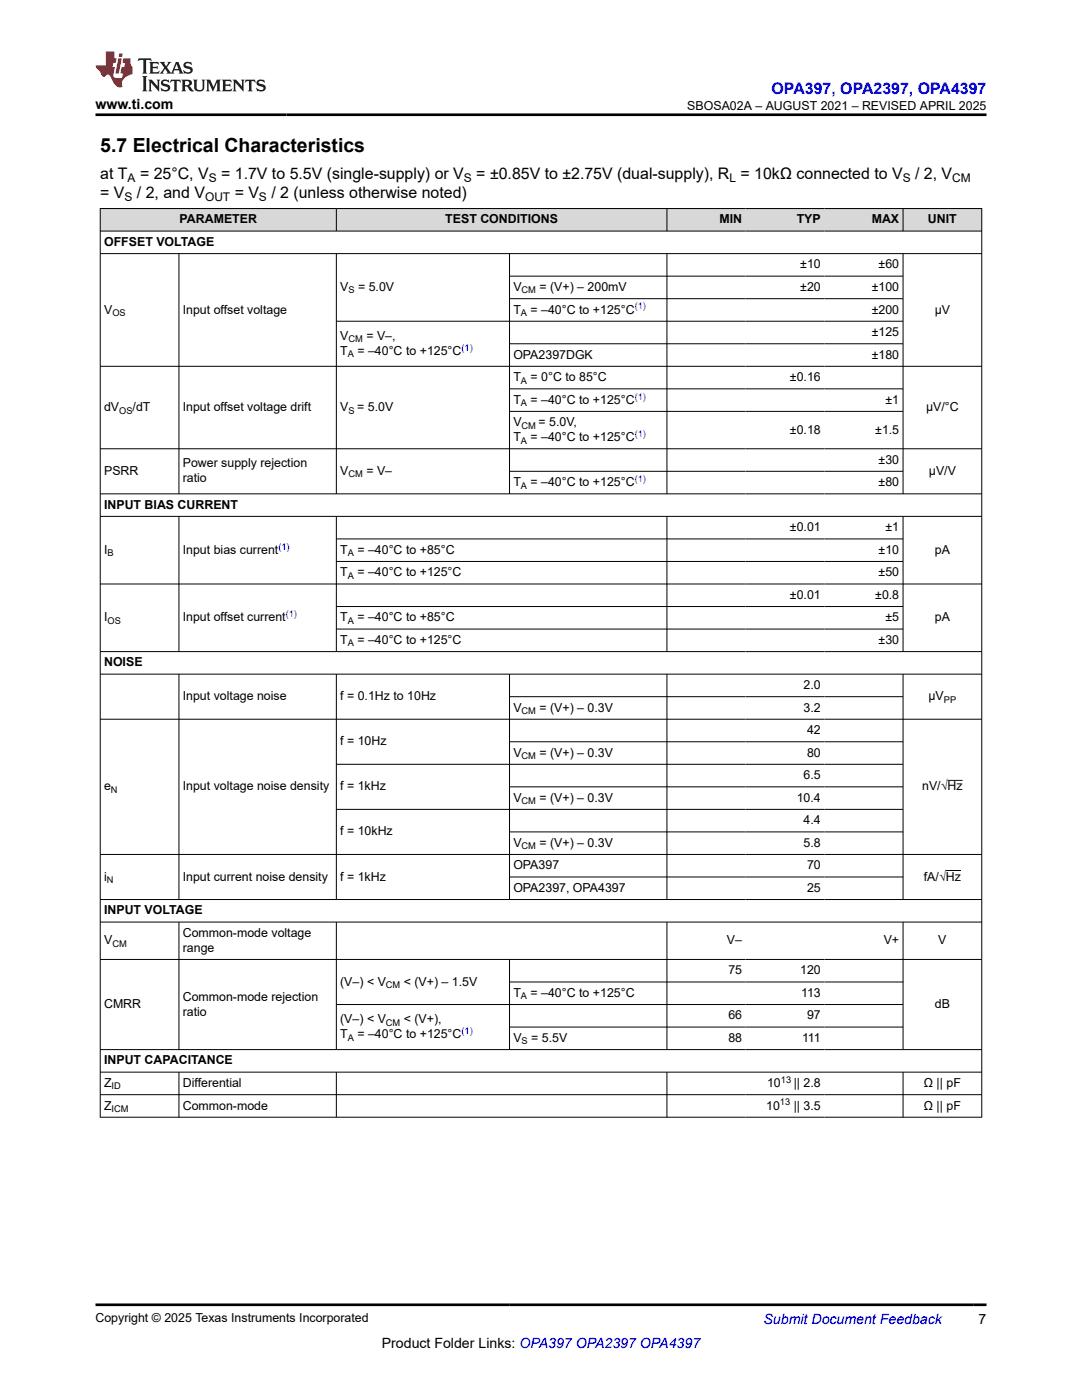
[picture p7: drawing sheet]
<svg xmlns="http://www.w3.org/2000/svg" width="216mm" height="279mm" viewBox="0 0 216 279" stroke-linecap="round" stroke-linejoin="round" font-family="sans-serif">
<defs><g id="words">
<text font-size="3.9" x="20" y="30.3">5.7 Electrical Characteristics</text>
<text font-size="3.2" fill="#00f" x="154" y="18.7">OPA397, OPA2397, OPA4397</text>
<g font-size="3.2">
<text x="20" y="35.7">at T</text>
<text x="27.9" y="35.7">= 25°C, V</text>
<text x="44.1" y="35.7">= 1.7V to 5.5V (single-supply) or V</text>
<text x="95" y="35.7">= ±0.85V to ±2.75V (dual-supply), R = 10kΩ connected to V</text>
<text x="182.6" y="35.7">/ 2, V</text>
<text x="20" y="39.5">= V</text>
<text x="27.3" y="39.5">/ 2, and V</text>
<text x="46.8" y="39.5">= V</text>
<text x="54.2" y="39.5">/ 2 (unless otherwise noted)</text>
</g>
<g font-size="2.8">
<text x="19" y="21.8">www.ti.com</text>
<text x="76.2" y="269">Product Folder Links: OPA397 OPA2397 OPA4397</text>
<text x="195.3" y="264.2">7</text>
</g>
<text font-size="2.8" fill="#00f" x="152.4" y="264.2">Submit Document Feedback</text>
<g font-size="2.5">
<text x="137.1" y="21.9">SBOSA02A – AUGUST 2021 – REVISED APRIL 2025</text>
<text x="35.8" y="44.6">PARAMETER</text>
<text x="88.8" y="44.6">TEST CONDITIONS</text>
<text x="143.6" y="44.6">MIN</text>
<text x="159" y="44.6">TYP</text>
<text x="173.9" y="44.6">MAX</text>
<text x="185.2" y="44.6">UNIT</text>
<text x="20.8" y="49.1">OFFSET VOLTAGE</text>
<text x="159.7" y="53.6">±10</text>
<text x="175.3" y="53.6">±60</text>
<text x="67.9" y="58.1">V</text>
<text x="71.5" y="58.1">= 5.0V</text>
<text x="102.4" y="58.1">V</text>
<text x="107.6" y="58.1">= (V+) – 200mV</text>
<text x="159.7" y="58.1">±20</text>
<text x="174" y="58.1">±100</text>
<text x="20.8" y="62.6">V</text>
<text x="36.5" y="62.6">Input offset voltage</text>
<text x="102.4" y="62.6">T</text>
<text x="105.9" y="62.6">= –40°C to +125°C</text>
<text x="174" y="62.6">±200</text>
<text x="186.5" y="62.6">μV</text>
<text x="67.9" y="70.8">T</text>
<text x="67.9" y="67.8">V</text>
<text x="71.3" y="70.8">= –40°C to +125°C</text>
<text x="73.1" y="67.8">= V–,</text>
<text x="102.4" y="71.6">OPA2397DGK</text>
<text x="174" y="67.1">±125</text>
<text x="174" y="71.6">±180</text>
<text x="102.4" y="76.1">T</text>
<text x="105.9" y="76.1">= 0°C to 85°C</text>
<text x="157.6" y="76.1">±0.16</text>
<text x="20.8" y="82">dV</text>
<text x="26.5" y="82">/dT</text>
<text x="36.5" y="82">Input offset voltage drift</text>
<text x="67.9" y="82">V</text>
<text x="71.3" y="82">= 5.0V</text>
<text x="102.4" y="80.6">T</text>
<text x="105.9" y="80.6">= –40°C to +125°C</text>
<text x="176.7" y="80.6">±1</text>
<text x="184.8" y="82">μV/°C</text>
<text x="102.4" y="88">T</text>
<text x="102.4" y="85.1">V</text>
<text x="105.9" y="88">= –40°C to +125°C</text>
<text x="107.5" y="85.1">= 5.0V,</text>
<text x="157.6" y="86.5">±0.18</text>
<text x="174.6" y="86.5">±1.5</text>
<text x="20.8" y="94.8">PSRR</text>
<text x="36.5" y="93.3">Power supply rejection</text>
<text x="67.9" y="94.8">V</text>
<text x="73.1" y="94.8">= V–</text>
<text x="175.3" y="92.5">±30</text>
<text x="185.3" y="94.8">μV/V</text>
<text x="20.8" y="101.5">INPUT BIAS CURRENT</text>
<text x="36.5" y="96.3">ratio</text>
<text x="102.4" y="97">T</text>
<text x="105.9" y="97">= –40°C to +125°C</text>
<text x="175.3" y="97">±80</text>
<text x="157.6" y="106">±0.01</text>
<text x="176.7" y="106">±1</text>
<text x="20.8" y="110.5">I</text>
<text x="36.5" y="110.5">Input bias current</text>
<text x="67.9" y="110.5">T</text>
<text x="71.3" y="110.5">= –40°C to +85°C</text>
<text x="175.3" y="110.5">±10</text>
<text x="186.5" y="110.5">pA</text>
<text x="67.9" y="115">T</text>
<text x="71.3" y="115">= –40°C to +125°C</text>
<text x="157.6" y="119.5">±0.01</text>
<text x="174.6" y="119.5">±0.8</text>
<text x="175.3" y="115">±50</text>
<text x="20.8" y="124">I</text>
<text x="36.5" y="124">Input offset current</text>
<text x="67.9" y="124">T</text>
<text x="71.3" y="124">= –40°C to +85°C</text>
<text x="176.7" y="124">±5</text>
<text x="186.5" y="124">pA</text>
<text x="67.9" y="128.5">T</text>
<text x="71.3" y="128.5">= –40°C to +125°C</text>
<text x="175.3" y="128.5">±30</text>
<text x="20.8" y="133">NOISE</text>
<text x="160.4" y="137.5">2.0</text>
<text x="36.5" y="139.8">Input voltage noise</text>
<text x="67.9" y="139.8">f = 0.1Hz to 10Hz</text>
<text x="102.4" y="142">V</text>
<text x="107.6" y="142">= (V+) – 0.3V</text>
<text x="160.4" y="142">3.2</text>
<text x="185.3" y="139.8">μV</text>
<text x="67.9" y="148.7">f = 10Hz</text>
<text x="161" y="146.5">42</text>
<text x="102.4" y="151">V</text>
<text x="107.6" y="151">= (V+) – 0.3V</text>
<text x="160.4" y="155.5">6.5</text>
<text x="161" y="151">80</text>
<text x="20.8" y="157.7">e</text>
<text x="36.5" y="157.7">Input voltage noise density</text>
<text x="67.9" y="157.7">f = 1kHz</text>
<text x="102.4" y="160">V</text>
<text x="107.6" y="160">= (V+) – 0.3V</text>
<text x="159" y="160">10.4</text>
<text x="184" y="157.7">nV/√Hz</text>
<text x="67.9" y="166.7">f = 10kHz</text>
<text x="160.4" y="164.5">4.4</text>
<text x="102.4" y="169">V</text>
<text x="102.4" y="173.5">OPA397</text>
<text x="107.6" y="169">= (V+) – 0.3V</text>
<text x="160.4" y="169">5.8</text>
<text x="161" y="173.5">70</text>
<text x="20.8" y="175.7">i</text>
<text x="36.5" y="175.7">Input current noise density</text>
<text x="67.9" y="175.7">f = 1kHz</text>
<text x="102.4" y="178">OPA2397, OPA4397</text>
<text x="161" y="178">25</text>
<text x="184.4" y="175.7">fA/√Hz</text>
<text x="20.8" y="182.5">INPUT VOLTAGE</text>
<text x="20.8" y="188.5">V</text>
<text x="36.5" y="187">Common-mode voltage</text>
<text x="36.5" y="189.9">range</text>
<text x="145.1" y="188.5">V–</text>
<text x="176.3" y="188.5">V+</text>
<text x="187.2" y="188.5">V</text>
<text x="67.9" y="196.7">(V–) &lt; V</text>
<text x="80.6" y="196.7">&lt; (V+) – 1.5V</text>
<text x="145.3" y="194.4">75</text>
<text x="159.7" y="194.4">120</text>
<text x="20.8" y="201.2">CMRR</text>
<text x="36.5" y="199.7">Common-mode rejection</text>
<text x="36.5" y="202.7">ratio</text>
<text x="102.4" y="198.9">T</text>
<text x="105.9" y="198.9">= –40°C to +125°C</text>
<text x="145.3" y="203.4">66</text>
<text x="159.8" y="198.9">113</text>
<text x="161" y="203.4">97</text>
<text x="186.5" y="201.2">dB</text>
<text x="67.9" y="207.2">T</text>
<text x="67.9" y="204.2">(V–) &lt; V</text>
<text x="71.3" y="207.2">= –40°C to +125°C</text>
<text x="80.6" y="204.2">&lt; (V+),</text>
<text x="102.4" y="207.9">V</text>
<text x="106" y="207.9">= 5.5V</text>
<text x="145.3" y="207.9">88</text>
<text x="160" y="207.9">111</text>
<text x="20.8" y="212.4">INPUT CAPACITANCE</text>
<text x="20.8" y="216.9">Z</text>
<text x="20.8" y="221.4">Z</text>
<text x="36.5" y="216.9">Differential</text>
<text x="36.5" y="221.4">Common-mode</text>
<text x="152.9" y="221.4">10</text>
<text x="153.1" y="216.9">10</text>
<text x="158.4" y="216.9">|| 2.8</text>
<text x="158.4" y="221.4">|| 3.5</text>
<text x="184.4" y="216.9">Ω || pF</text>
<text x="184.4" y="221.4">Ω || pF</text>
<text x="19" y="263.9">Copyright © 2025 Texas Instruments Incorporated</text>
</g>
<g font-size="2.4">
<text x="24.9" y="40.1">S</text>
<text x="25.5" y="36.3">A</text>
<text x="40.9" y="40.1">OUT</text>
<text x="41.7" y="36.3">S</text>
<text x="51.7" y="40.1">S</text>
<text x="92.6" y="36.3">S</text>
<text x="145.6" y="36.3">L</text>
<text x="180.1" y="36.3">S</text>
<text x="190" y="36.3">CM</text>
</g>
<g font-size="1.9">
<text x="69.5" y="58.6">S</text>
<text x="104.1" y="58.6">CM</text>
<text x="22.4" y="63.1">OS</text>
<text x="103.9" y="63.1">A</text>
<text x="69.4" y="71.3">A</text>
<text x="69.5" y="68.3">CM</text>
<text x="103.9" y="76.6">A</text>
<text x="23.8" y="82.5">OS</text>
<text x="69.5" y="82.5">S</text>
<text x="103.9" y="81.1">A</text>
<text x="103.9" y="88.5">A</text>
<text x="104.1" y="85.6">CM</text>
<text x="69.5" y="95.3">CM</text>
<text x="103.9" y="97.5">A</text>
<text x="21.5" y="111">B</text>
<text x="69.4" y="111">A</text>
<text x="69.4" y="115.5">A</text>
<text x="21.5" y="124.5">OS</text>
<text x="69.4" y="124.5">A</text>
<text x="69.4" y="129">A</text>
<text x="104.1" y="142.5">CM</text>
<text x="188.3" y="140.2">PP</text>
<text x="104.1" y="151.5">CM</text>
<text x="22.1" y="158.2">N</text>
<text x="104.1" y="160.5">CM</text>
<text x="104.1" y="169.5">CM</text>
<text x="21.3" y="176.2">N</text>
<text x="22.4" y="189">CM</text>
<text x="77" y="197.2">CM</text>
<text x="103.9" y="199.4">A</text>
<text x="69.4" y="207.7">A</text>
<text x="77" y="204.7">CM</text>
<text x="104.1" y="208.4">S</text>
<text x="22.3" y="217.4">ID</text>
<text x="22.3" y="221.9">ICM</text>
<text x="155.6" y="220.6">13</text>
<text x="155.8" y="216.1">13</text>
</g>
<g font-size="1.9" fill="#00f">
<text x="126.6" y="61.7">(1)</text>
<text x="92.1" y="70">(1)</text>
<text x="126.6" y="79.7">(1)</text>
<text x="126.6" y="87.2">(1)</text>
<text x="126.6" y="96.2">(1)</text>
<text x="55.6" y="109.7">(1)</text>
<text x="57" y="123.2">(1)</text>
<text x="92.1" y="206.3">(1)</text>
</g>
</g></defs>
<g fill="#d8d8d8">
<path d="M20 41.6h175.9v4.5h-175.9z" fill-rule="evenodd"/>
<path d="M20.1 41.7h47v4.4h-47z" fill-rule="evenodd"/>
<path d="M67.2 41.7h65.8v4.4h-65.8z" fill-rule="evenodd"/>
<path d="M133.1 41.7h15.7v4.4h-15.7z" fill-rule="evenodd"/>
<path d="M148.8 41.7h15.7v4.4h-15.7z" fill-rule="evenodd"/>
<path d="M164.5 41.7h15.6v4.4h-15.6z" fill-rule="evenodd"/>
<path d="M180.3 41.7h15.5v4.4h-15.5z" fill-rule="evenodd"/>
</g>
<g fill="none" stroke="#000" stroke-width=".2">
<path d="M19.9 41.6h176.1M19.9 46.1h176.1M19.9 50.6h176.1M20 41.6v181.4M35.7 50.6v48M67.1 41.6v4.6M67.1 50.6v48M101.7 50.6v48M101.7 55.1h78.6M101.7 59.6h78.6M133.1 41.6v4.6M133.1 50.6v48"/>
<path d="M180.2 41.6v4.6M180.2 50.6v48M195.9 41.6v181.4M19.9 73.1h176.1M67.1 64.1h113.2M101.7 68.6h78.6M101.7 77.6h78.6M19.9 89.6h176.1M19.9 98.6h176.1M101.7 82.1h78.6M101.7 94.1h78.6M19.9 103.1h176.1"/>
<path d="M19.9 116.5h176.1M35.7 103.1v27M67.1 103.1v27M67.1 107.6h113.2M67.1 112.1h113.2M133.1 103.1v27M180.2 103.1v27M19.9 130h176.1M19.9 134.5h176.1M35.7 134.5v45.1M67.1 134.5v45.1M67.1 121h113.2"/>
<path d="M67.1 125.5h113.2M101.7 134.5v45.1M101.7 139h78.6M133.1 134.5v45.1M180.2 134.5v45.1M19.9 143.5h176.1M67.1 152.5h113.2M101.7 148h78.6M101.7 157h78.6M189.1 155.7h3M19.9 170.5h176.1M19.9 179.5h176.1"/>
<path d="M67.1 161.5h113.2M101.7 166h78.6M101.7 175h78.6M188.7 173.7h3M19.9 184h176.1M19.9 191.5h176.1M35.7 184v25.5M67.1 184v25.5M101.7 191.5v18M101.7 196h78.6M133.1 184v25.5M180.2 184v25.5"/>
<path d="M19.9 209.5h176.1M19.9 214h176.1M19.9 218.5h176.1M35.7 214v9M67.1 214v9M101.7 205h78.6M133.1 214v9M180.2 214v9M180.3 200.5h-113.2M19.9 223h176.1"/>
</g>
<path d="M27.7 11.6l-.2 .6 .5-.2h.6v.1v2.2l-.2 .4h1l-.2-.4v-2.2v-.1h.5l.5 .2-.1-.6zM29.8 12.4l.2 .3v1.6l-.2 .4h1.9l.1-.6a1.08 1.08 0 0 1-1.3 .2v-.7h.6l.4 .2v-.7l-.4 .2h-.6v-.5l.2-.2a1 1 0 0 1 1 .3l-.1-.5zM31.8 12.4l1 1.1-1 1.2h.9l-.2-.2 .4-.8 .5 .8-.2 .2h1.6l-.2-.2 .1-.5h1l.1 .5-.1 .2h.9l-.2-.4-.8-1.9h-.5l-1 2.1-.8-1.1 .9-1h-.8l.2 .2-.5 .6-.3-.6 .1-.2zM35.2 12.8l.4 1h-.8zM36.8 12.5a.65 .65 0 0 0-.2 .7 .65 .65 0 0 0 .6 .5l.7 .1 .1 .3a.79 .79 0 0 1-.7 .4 .79 .79 0 0 1-.7-.5l.1 .7 .2-.1a.93 .93 0 0 0 1.1 0 .93 .93 0 0 0 .4-.9 1.46 1.46 0 0 0-1.2-.6l-.1-.3a1.09 1.09 0 0 1 1.2 .2l-.2-.6-.1 .1-.6-.2zM28.4 15.2l.2 .4v2.2l-.2 .4h1l-.2-.4v-2.2l.2-.4zM29.6 15.9l.2 .4v1.5l-.2 .4h.8l-.3-.4v-1.3l1.7 1.8v-2l.2-.4h-.8l.2 .2 .1 1.1-1.2-1.3zM32.3 16a.65 .65 0 0 0-.2 .8 .65 .65 0 0 0 .7 .4l.6 .2 .1 .2a.79 .79 0 0 1-.7 .4 .79 .79 0 0 1-.7-.5l.1 .7 .2-.1a.93 .93 0 0 0 1.1 .1 .93 .93 0 0 0 .4-1 1.46 1.46 0 0 0-1.2-.5l-.1-.4a1.09 1.09 0 0 1 1.2 .2l-.2-.6-.1 .1-.6-.1zM34.1 15.9l-.1 .6a.63 .63 0 0 1 .7-.3l.1 1.6-.3 .4h1l-.2-.4v-1.6a.66 .66 0 0 1 .8 .3l-.1-.6zM36.2 15.9l.2 .4v1.5l-.2 .4h.9l-.2-.2v-.7h.5l.1 .2a.79 .79 0 0 0 1.2 .6l-1-.9a.61 .61 0 0 0 .6-.6 .61 .61 0 0 0-.5-.7zM36.9 16.2h.2a.47 .47 0 0 1 .5 .1 .47 .47 0 0 1 .1 .5l-.2 .1-.6 .1zM38.5 15.9l.2 .2a2.27 2.27 0 0 0 .4 2 1.04 1.04 0 0 0 1.7-.7v-1.3l.2-.2h-.8l.2 .4v1.1a.6 .6 0 0 1-.6 .6 .6 .6 0 0 1-.6-.6v-1.1l.3-.4zM41.1 15.9l.2 .4v1.5l-.2 .4h.7l-.2-.4v-1.4l.9 1.9 .8-1.9v1.4l-.2 .4h1l-.3-.4v-1.5l.3-.4h-.8l-.7 1.5-.7-1.5zM44.3 15.9l.2 .4v1.5l-.2 .4h1.9l.1-.6a1.09 1.09 0 0 1-1.3 .2v-.7h.6l.4 .2v-.6l-.4 .2h-.6v-.6l.2-.1a1.01 1.01 0 0 1 1 .3l-.1-.6zM46.4 15.9l.3 .4v1.5l-.3 .4h.8l-.2-.4v-1.3l1.6 1.8v-2l.2-.4h-.7l.2 .2v1.1l-1.2-1.3zM49 15.9l-.1 .6a.63 .63 0 0 1 .8-.3v1.6l-.3 .4h1l-.2-.4v-1.6a.66 .66 0 0 1 .8 .3l-.1-.6zM51.4 16a.65 .65 0 0 0-.2 .8 .65 .65 0 0 0 .6 .4l.6 .2 .2 .2a.79 .79 0 0 1-.8 .4 .79 .79 0 0 1-.6-.5l.1 .7 .2-.1a.93 .93 0 0 0 1 .1 .93 .93 0 0 0 .5-1 1.46 1.46 0 0 0-1.3-.5l-.1-.4a1.09 1.09 0 0 1 1.3 .2l-.2-.6-.2 .1-.5-.1z" fill="#231f20"/>
<path d="M21.1 10.3v2.7h-2.1l.1 .4 .9 1a.95 .95 0 0 0 .9 .9 .59 .59 0 0 1 .6-.4 .59 .59 0 0 1 .5 .3l.4 .8a1.59 1.59 0 0 0 2.1 1.4 1.61 1.61 0 0 1 1-2.3l1-.3-.1-1.5a1.59 1.59 0 0 1-.4-1.7h-1.4l-.2 .9h.5l-.1 .9h-.5l-.2 .9v.3l.4 .1-.2 .9h-.6a.73 .73 0 0 1-1.1-.7l.3-1.5h-.5l.2-.9h.5l.2-.9h-.5v-1.3zM23.6 11.6l-.6 3.1h.7l.6-3.1zM23.8 10.7l-.1 .6h.7l.1-.6z" fill="#ed1c24"/>
<path d="M19 22.9h177.8M19 260.4h177.8" fill="none" stroke="#000" stroke-width=".53"/>
<use href="#words"/>
</svg>
